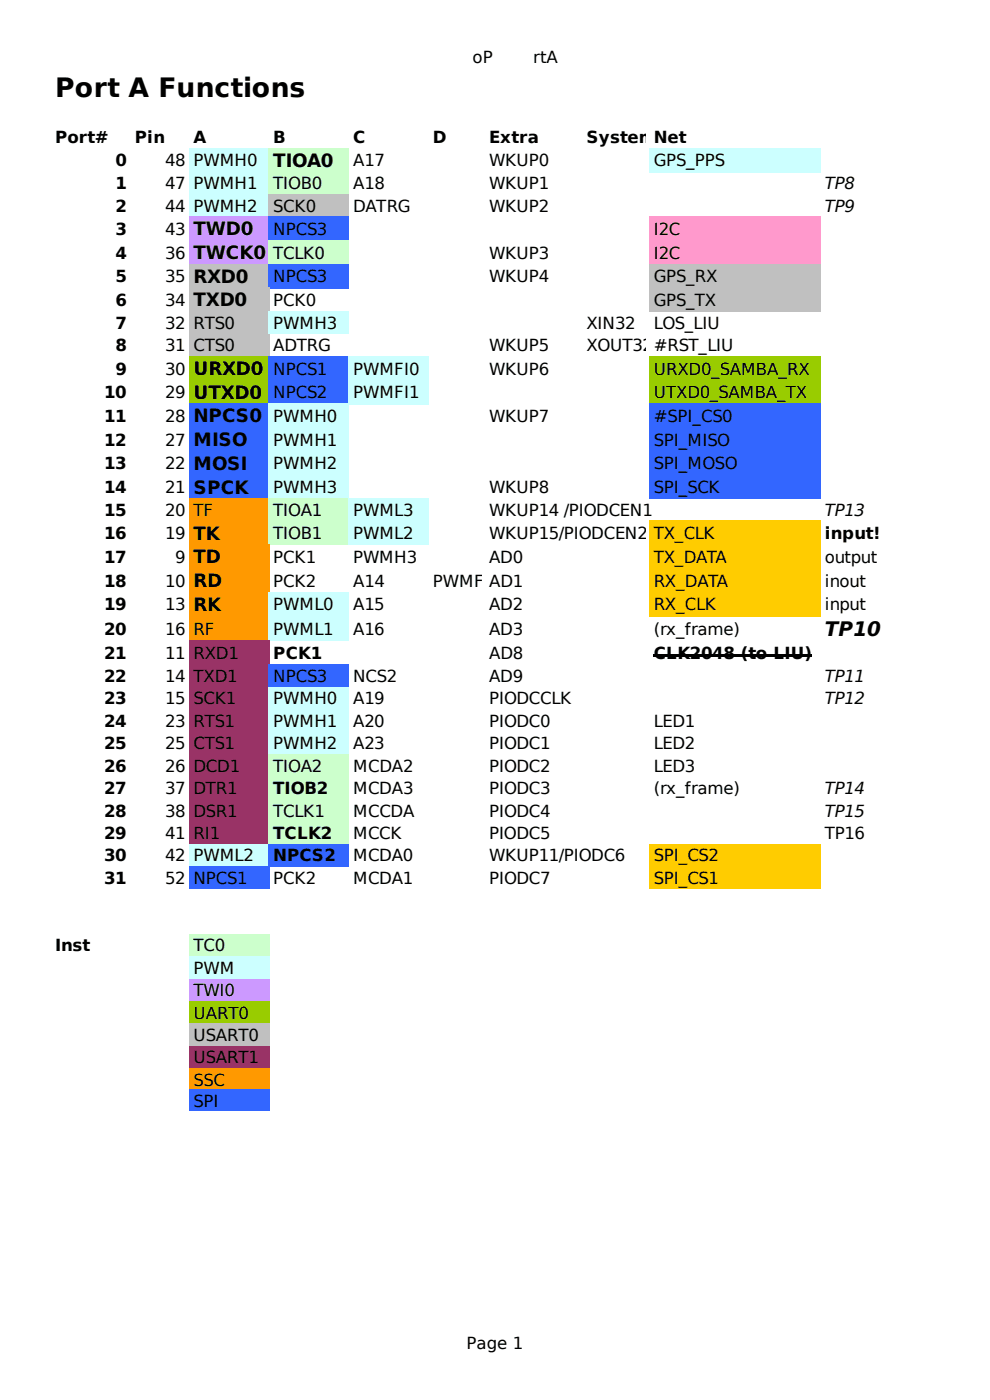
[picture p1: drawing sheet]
<svg xmlns="http://www.w3.org/2000/svg" width="210mm" height="297mm" viewBox="0 0 210 297" stroke-linecap="round" stroke-linejoin="round" font-family="sans-serif">
<defs><g id="words">
<text font-size="5.6" x="11.7" y="20.6">Port A Functions</text>
<text font-size="4.2" x="174.9" y="134.9">TP10</text>
<g font-size="3.9">
<text x="58" y="35.4">TIOA0</text>
<text x="41" y="49.9">TWD0</text>
<text x="41" y="55">TWCK0</text>
<text x="41" y="60">RXD0</text>
<text x="41" y="65">TXD0</text>
<text x="41" y="79.6">URXD0</text>
<text x="41" y="84.6">UTXD0</text>
<text x="41" y="89.6">NPCS0</text>
<text x="41" y="94.6">MISO</text>
<text x="41" y="99.7">MOSI</text>
<text x="41" y="104.7">SPCK</text>
<text x="41" y="114.5">TK</text>
<text x="41" y="119.5">TD</text>
<text x="41" y="124.5">RD</text>
<text x="41" y="129.6">RK</text>
</g>
<g font-size="3.5">
<text x="100.2" y="13.3">oP</text>
<text x="113.1" y="13.3">rtA</text>
<text x="11.7" y="30.3">Port#</text>
<text x="24.5" y="35.3">0</text>
<text x="28.6" y="30.3">Pin</text>
<text x="35" y="35.3">48</text>
<text x="41" y="30.3">A</text>
<text x="41" y="35.3">PWMH0</text>
<text x="58" y="30.3">B</text>
<text x="74.9" y="30.3">C</text>
<text x="74.9" y="35.3">A17</text>
<text x="91.8" y="30.3">D</text>
<text x="103.7" y="30.3">Extra</text>
<text x="103.8" y="35.3">WKUP0</text>
<text x="124.4" y="30.3">SystemNet</text>
<text x="138.7" y="35.3">GPS_PPS</text>
<text x="24.5" y="40.1">1</text>
<text x="35" y="40.1">47</text>
<text x="41" y="40.1">PWMH1</text>
<text x="58" y="40.1">TIOB0</text>
<text x="74.9" y="40.1">A18</text>
<text x="103.8" y="40.1">WKUP1</text>
<text x="174.9" y="40.1">TP8</text>
<text x="24.5" y="44.9">2</text>
<text x="35" y="44.9">44</text>
<text x="41" y="44.9">PWMH2</text>
<text x="58" y="44.9">SCK0</text>
<text x="74.9" y="44.9">DATRG</text>
<text x="103.7" y="44.9">WKUP2</text>
<text x="174.9" y="44.9">TP9</text>
<text x="24.5" y="49.8">3</text>
<text x="35" y="49.8">43</text>
<text x="58" y="49.8">NPCS3</text>
<text x="138.7" y="49.8">I2C</text>
<text x="24.5" y="54.9">4</text>
<text x="24.5" y="59.9">5</text>
<text x="35" y="54.9">36</text>
<text x="35" y="59.9">35</text>
<text x="58" y="54.9">TCLK0</text>
<text x="58" y="59.9">NPCS3</text>
<text x="103.7" y="59.9">WKUP4</text>
<text x="103.8" y="54.9">WKUP3</text>
<text x="138.7" y="54.9">I2C</text>
<text x="138.7" y="59.9">GPS_RX</text>
<text x="24.5" y="64.9">6</text>
<text x="35" y="64.9">34</text>
<text x="58" y="64.9">PCK0</text>
<text x="138.7" y="64.9">GPS_TX</text>
<text x="24.5" y="69.8">7</text>
<text x="35" y="69.8">32</text>
<text x="41" y="69.8">RTS0</text>
<text x="58" y="69.8">PWMH3</text>
<text x="124.4" y="69.8">XIN32</text>
<text x="138.7" y="69.8">LOS_LIU</text>
<text x="24.5" y="74.5">8</text>
<text x="35" y="74.5">31</text>
<text x="41" y="74.5">CTS0</text>
<text x="58" y="74.5">ADTRG</text>
<text x="103.8" y="74.5">WKUP5</text>
<text x="124.4" y="74.5">XOUT32#RST_LIU</text>
<text x="24.5" y="79.5">9</text>
<text x="35" y="79.5">30</text>
<text x="58" y="79.5">NPCS1</text>
<text x="74.9" y="79.5">PWMFI0</text>
<text x="103.7" y="79.5">WKUP6</text>
<text x="138.7" y="79.5">URXD0_SAMBA_RX</text>
<text x="22.1" y="84.5">10</text>
<text x="22.1" y="89.5">11</text>
<text x="35" y="84.5">29</text>
<text x="35" y="89.5">28</text>
<text x="58" y="84.5">NPCS2</text>
<text x="58" y="89.5">PWMH0</text>
<text x="74.9" y="84.5">PWMFI1</text>
<text x="103.7" y="89.5">WKUP7</text>
<text x="138.7" y="84.5">UTXD0_SAMBA_TX</text>
<text x="138.7" y="89.5">#SPI_CS0</text>
<text x="22.1" y="94.6">12</text>
<text x="35" y="94.6">27</text>
<text x="58" y="94.6">PWMH1</text>
<text x="138.7" y="94.6">SPI_MISO</text>
<text x="22.1" y="99.6">13</text>
<text x="35" y="99.6">22</text>
<text x="58" y="99.6">PWMH2</text>
<text x="138.7" y="99.6">SPI_MOSO</text>
<text x="22.1" y="104.6">14</text>
<text x="35" y="104.6">21</text>
<text x="58" y="104.6">PWMH3</text>
<text x="103.7" y="104.6">WKUP8</text>
<text x="138.7" y="104.6">SPI_SCK</text>
<text x="22.1" y="109.5">15</text>
<text x="35" y="109.5">20</text>
<text x="41" y="109.5">TF</text>
<text x="58" y="109.5">TIOA1</text>
<text x="74.9" y="109.5">PWML3</text>
<text x="103.7" y="109.5">WKUP14 /PIODCEN1</text>
<text x="174.9" y="109.5">TP13</text>
<text x="22.1" y="114.4">16</text>
<text x="22.1" y="119.4">17</text>
<text x="35" y="114.4">19</text>
<text x="37.2" y="119.4">9</text>
<text x="58" y="114.4">TIOB1</text>
<text x="58" y="119.4">PCK1</text>
<text x="74.9" y="119.4">PWMH3</text>
<text x="74.9" y="114.4">PWML2</text>
<text x="103.7" y="119.4">AD0</text>
<text x="103.8" y="114.4">WKUP15/PIODCEN2</text>
<text x="138.7" y="114.4">TX_CLK</text>
<text x="138.7" y="119.4">TX_DATA</text>
<text x="174.9" y="114.4">input!</text>
<text x="174.9" y="119.4">output</text>
<text x="22.1" y="124.4">18</text>
<text x="35" y="124.4">10</text>
<text x="58" y="124.4">PCK2</text>
<text x="74.9" y="124.4">A14</text>
<text x="91.8" y="124.4">PWMFI2</text>
<text x="103.8" y="124.4">AD1</text>
<text x="138.7" y="124.4">RX_DATA</text>
<text x="174.9" y="124.4">inout</text>
<text x="22.1" y="129.5">19</text>
<text x="35" y="129.5">13</text>
<text x="58" y="129.5">PWML0</text>
<text x="74.9" y="129.5">A15</text>
<text x="103.7" y="129.5">AD2</text>
<text x="138.7" y="129.5">RX_CLK</text>
<text x="174.9" y="129.5">input</text>
<text x="22.1" y="134.8">20</text>
<text x="35" y="134.8">16</text>
<text x="41" y="134.8">RF</text>
<text x="58" y="134.8">PWML1</text>
<text x="74.9" y="134.8">A16</text>
<text x="103.7" y="134.8">AD3</text>
<text x="138.7" y="134.8">(rx_frame)</text>
<text x="22.1" y="139.8">21</text>
<text x="35" y="139.8">11</text>
<text x="41" y="139.8">RXD1</text>
<text x="58" y="139.8">PCK1</text>
<text x="103.8" y="139.8">AD8</text>
<text x="138.7" y="139.8">CLK2048 (to LIU)</text>
<text x="22.1" y="144.6">22</text>
<text x="22.1" y="149.4">23</text>
<text x="35" y="144.6">14</text>
<text x="35" y="149.4">15</text>
<text x="41" y="144.6">TXD1</text>
<text x="41" y="149.4">SCK1</text>
<text x="58" y="144.6">NPCS3</text>
<text x="58" y="149.4">PWMH0</text>
<text x="74.9" y="149.4">A19</text>
<text x="74.9" y="144.6">NCS2</text>
<text x="103.7" y="149.4">PIODCCLK</text>
<text x="103.7" y="144.6">AD9</text>
<text x="174.9" y="144.6">TP11</text>
<text x="174.9" y="149.4">TP12</text>
<text x="22.1" y="154.2">24</text>
<text x="35" y="154.2">23</text>
<text x="41" y="154.2">RTS1</text>
<text x="58" y="154.2">PWMH1</text>
<text x="74.9" y="154.2">A20</text>
<text x="103.7" y="154.2">PIODC0</text>
<text x="138.7" y="154.2">LED1</text>
<text x="22.1" y="158.9">25</text>
<text x="35" y="158.9">25</text>
<text x="41" y="158.9">CTS1</text>
<text x="58" y="158.9">PWMH2</text>
<text x="74.9" y="158.9">A23</text>
<text x="103.7" y="158.9">PIODC1</text>
<text x="138.7" y="158.9">LED2</text>
<text x="22.1" y="163.7">26</text>
<text x="35" y="163.7">26</text>
<text x="41" y="163.7">DCD1</text>
<text x="58" y="163.7">TIOA2</text>
<text x="74.9" y="163.7">MCDA2</text>
<text x="103.7" y="163.7">PIODC2</text>
<text x="138.7" y="163.7">LED3</text>
<text x="22.1" y="168.5">27</text>
<text x="22.1" y="173.2">28</text>
<text x="35" y="168.5">37</text>
<text x="35" y="173.2">38</text>
<text x="41" y="168.5">DTR1</text>
<text x="41" y="173.2">DSR1</text>
<text x="58" y="168.5">TIOB2</text>
<text x="58" y="173.2">TCLK1</text>
<text x="74.9" y="168.5">MCDA3</text>
<text x="74.9" y="173.2">MCCDA</text>
<text x="103.7" y="168.5">PIODC3</text>
<text x="103.7" y="173.2">PIODC4</text>
<text x="138.7" y="168.5">(rx_frame)</text>
<text x="174.9" y="168.5">TP14</text>
<text x="174.9" y="173.2">TP15</text>
<text x="22.1" y="178">29</text>
<text x="35" y="178">41</text>
<text x="41" y="178">RI1</text>
<text x="58" y="178">TCLK2</text>
<text x="74.9" y="178">MCCK</text>
<text x="103.7" y="178">PIODC5</text>
<text x="174.9" y="178">TP16</text>
<text x="22.1" y="182.7">30</text>
<text x="35" y="182.7">42</text>
<text x="41" y="182.7">PWML2</text>
<text x="58" y="182.7">NPCS2</text>
<text x="74.9" y="182.7">MCDA0</text>
<text x="103.7" y="182.7">WKUP11/PIODC6</text>
<text x="138.7" y="182.7">SPI_CS2</text>
<text x="22.1" y="187.5">31</text>
<text x="35" y="187.5">52</text>
<text x="41" y="187.5">NPCS1</text>
<text x="58" y="187.5">PCK2</text>
<text x="74.9" y="187.5">MCDA1</text>
<text x="103.7" y="187.5">PIODC7</text>
<text x="138.7" y="187.5">SPI_CS1</text>
<text x="11.7" y="201.8">Inst</text>
<text x="41" y="201.8">TC0</text>
<text x="41" y="206.6">PWM</text>
<text x="41" y="211.3">TWI0</text>
<text x="41" y="216.1">UART0</text>
<text x="41" y="220.8">USART0</text>
<text x="41" y="225.6">USART1</text>
<text x="41" y="230.4">SSC</text>
<text x="41" y="234.9">SPI</text>
<text x="99" y="286.2">Page 1</text>
</g>
</g></defs>
<path d="M40.1 31.4h17v5.1h-17z" fill="#cff"/>
<path d="M57 31.4h17v5.1h-17z" fill="#cfc"/>
<g fill="#cff">
<path d="M137.7 31.4h36.3v5.1h-36.3z"/>
<path d="M40.1 36.4h17v4.9h-17z"/>
</g>
<path d="M57 36.4h17v4.9h-17z" fill="#cfc"/>
<path d="M40.1 41.2h17v4.8h-17z" fill="#cff"/>
<path d="M57 41.2h17v4.8h-17z" fill="#c0c0c0"/>
<path d="M40.1 46h17v5.1h-17z" fill="#c9f"/>
<path d="M57 46h17v5.1h-17z" fill="#36f"/>
<path d="M137.7 46h36.3v5.1h-36.3z" fill="#f9c"/>
<path d="M40.1 51h17v5.1h-17z" fill="#c9f"/>
<path d="M57 51h17v5.1h-17z" fill="#cfc"/>
<path d="M137.7 51h36.3v5.1h-36.3z" fill="#f9c"/>
<path d="M40.1 56h17v5.1h-17z" fill="#c0c0c0"/>
<path d="M57 56h17v5.1h-17z" fill="#36f"/>
<g fill="#c0c0c0">
<path d="M137.7 56h36.3v5.1h-36.3z"/>
<path d="M40.1 61h17v5.1h-17z"/>
<path d="M137.7 61h36.3v5.1h-36.3z"/>
<path d="M40.1 66.1h17v4.8h-17z"/>
</g>
<path d="M57 66.1h17v4.8h-17z" fill="#cff"/>
<path d="M40.1 70.8h17v4.9h-17z" fill="#c0c0c0"/>
<path d="M40.1 75.6h17v5.1h-17z" fill="#9c0"/>
<path d="M57 75.6h17v5.1h-17z" fill="#36f"/>
<path d="M73.9 75.6h17v5.1h-17z" fill="#cff"/>
<g fill="#9c0">
<path d="M137.7 75.6h36.3v5.1h-36.3z"/>
<path d="M40.1 80.6h17v5.1h-17z"/>
</g>
<path d="M57 80.6h17v5.1h-17z" fill="#36f"/>
<path d="M73.9 80.6h17v5.1h-17z" fill="#cff"/>
<path d="M137.7 80.6h36.3v5.1h-36.3z" fill="#9c0"/>
<path d="M40.1 85.6h17v5.1h-17z" fill="#36f"/>
<path d="M57 85.6h17v5.1h-17z" fill="#cff"/>
<g fill="#36f">
<path d="M137.7 85.6h36.3v5.1h-36.3z"/>
<path d="M40.1 90.7h17v5.1h-17z"/>
</g>
<path d="M57 90.7h17v5.1h-17z" fill="#cff"/>
<g fill="#36f">
<path d="M137.7 90.7h36.3v5.1h-36.3z"/>
<path d="M40.1 95.7h17v5.1h-17z"/>
</g>
<path d="M57 95.7h17v5.1h-17z" fill="#cff"/>
<g fill="#36f">
<path d="M137.7 95.7h36.3v5.1h-36.3z"/>
<path d="M40.1 100.7h17v5.1h-17z"/>
</g>
<path d="M57 100.7h17v5.1h-17z" fill="#cff"/>
<path d="M137.7 100.7h36.3v5.1h-36.3z" fill="#36f"/>
<path d="M40.1 105.8h17v4.8h-17z" fill="#f90"/>
<path d="M57 105.8h17v4.8h-17z" fill="#cfc"/>
<path d="M73.9 105.8h17v4.8h-17z" fill="#cff"/>
<path d="M40.1 110.5h17v5.1h-17z" fill="#f90"/>
<path d="M57 110.5h17v5.1h-17z" fill="#cfc"/>
<path d="M73.9 110.5h17v5.1h-17z" fill="#cff"/>
<path d="M137.7 110.5h36.3v5.1h-36.3z" fill="#fc0"/>
<path d="M40.1 115.5h17v5.1h-17z" fill="#f90"/>
<path d="M137.7 115.5h36.3v5.1h-36.3z" fill="#fc0"/>
<path d="M40.1 120.6h17v5.1h-17z" fill="#f90"/>
<path d="M137.7 120.6h36.3v5.1h-36.3z" fill="#fc0"/>
<path d="M40.1 125.6h17v5.1h-17z" fill="#f90"/>
<path d="M57 125.6h17v5.1h-17z" fill="#cff"/>
<path d="M137.7 125.6h36.3v5.1h-36.3z" fill="#fc0"/>
<path d="M40.1 130.6h17v5.4h-17z" fill="#f90"/>
<path d="M57 130.6h17v5.4h-17z" fill="#cff"/>
<path d="M40.1 135.9h17v5.1h-17z" fill="#936"/>
<path d="M138.7 138.7h33.6v.6h-33.6z" fill="#000"/>
<path d="M40.1 140.9h17v4.9h-17z" fill="#936"/>
<path d="M57 140.9h17v4.9h-17z" fill="#36f"/>
<path d="M40.1 145.7h17v4.8h-17z" fill="#936"/>
<path d="M57 145.7h17v4.8h-17z" fill="#cff"/>
<path d="M40.1 150.5h17v4.8h-17z" fill="#936"/>
<path d="M57 150.5h17v4.8h-17z" fill="#cff"/>
<path d="M40.1 155.2h17v4.9h-17z" fill="#936"/>
<path d="M57 155.2h17v4.9h-17z" fill="#cff"/>
<path d="M40.1 160h17v4.8h-17z" fill="#936"/>
<path d="M57 160h17v4.8h-17z" fill="#cfc"/>
<path d="M40.1 164.8h17v4.8h-17z" fill="#936"/>
<path d="M57 164.8h17v4.8h-17z" fill="#cfc"/>
<path d="M40.1 169.5h17v4.8h-17z" fill="#936"/>
<path d="M57 169.5h17v4.8h-17z" fill="#cfc"/>
<path d="M40.1 174.3h17v4.8h-17z" fill="#936"/>
<path d="M57 174.3h17v4.8h-17z" fill="#cfc"/>
<path d="M40.1 179h17v4.9h-17z" fill="#cff"/>
<path d="M57 179h17v4.9h-17z" fill="#36f"/>
<path d="M137.7 179h36.3v4.9h-36.3z" fill="#fc0"/>
<path d="M40.1 183.8h17v4.8h-17z" fill="#36f"/>
<path d="M137.7 183.8h36.3v4.8h-36.3z" fill="#fc0"/>
<path d="M40.1 198.1h17v4.8h-17z" fill="#cfc"/>
<path d="M40.1 202.9h17v4.8h-17z" fill="#cff"/>
<path d="M40.1 207.6h17v4.8h-17z" fill="#c9f"/>
<path d="M40.1 212.4h17v4.8h-17z" fill="#9c0"/>
<path d="M40.1 217.1h17v4.9h-17z" fill="#c0c0c0"/>
<path d="M40.1 221.9h17v4.8h-17z" fill="#936"/>
<path d="M40.1 226.7h17v4.5h-17z" fill="#f90"/>
<path d="M40.1 231.2h17v4.5h-17z" fill="#36f"/>
<use href="#words"/>
</svg>
